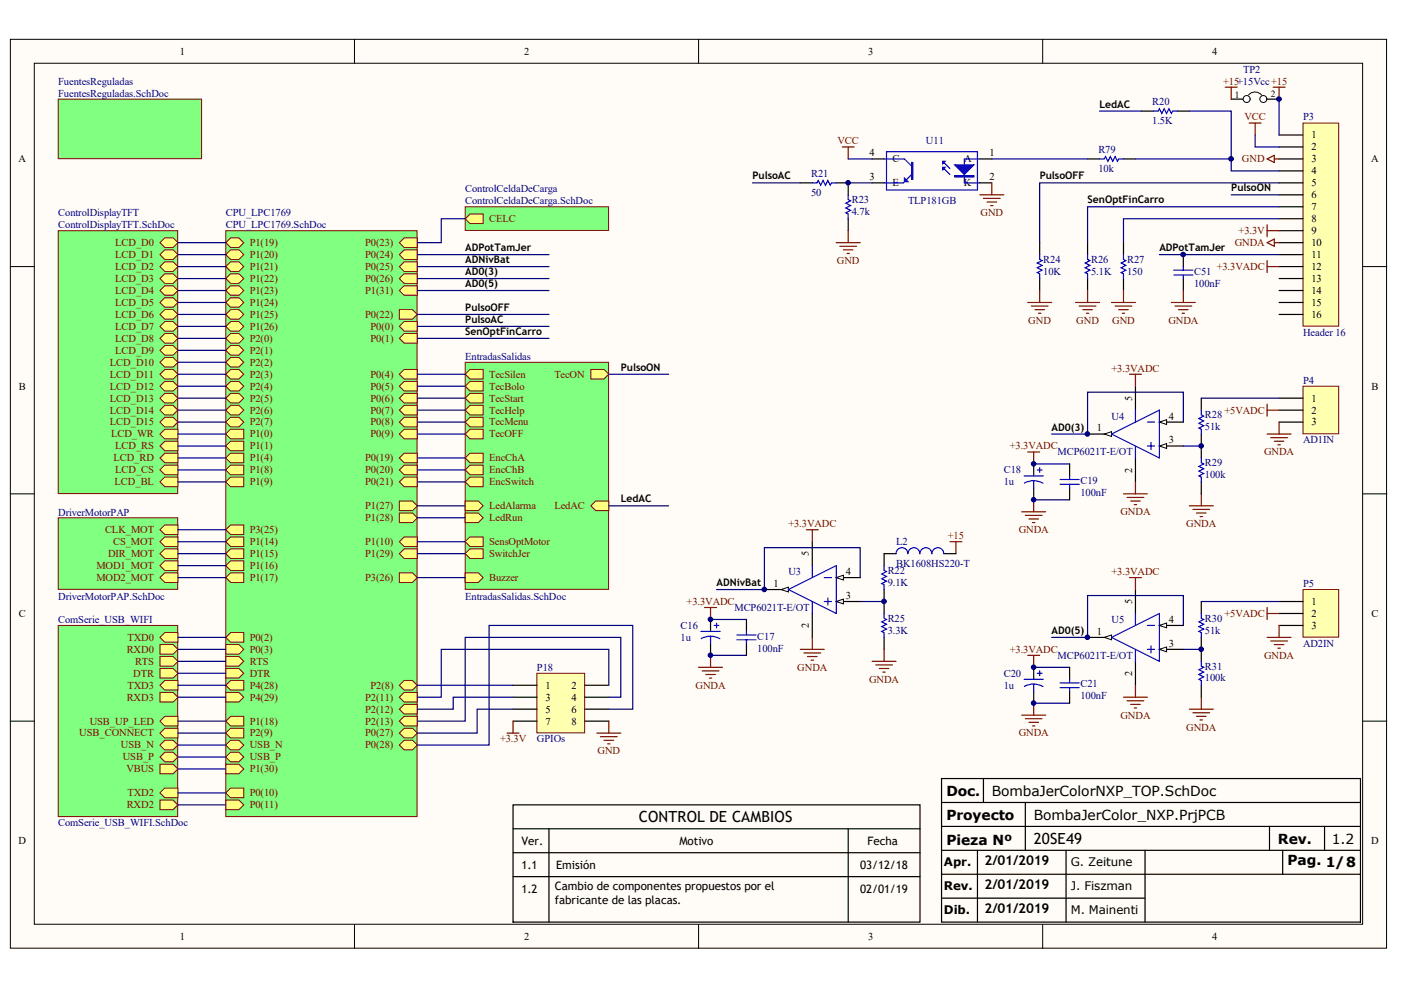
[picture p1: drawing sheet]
<svg xmlns="http://www.w3.org/2000/svg" width="297mm" height="210mm" viewBox="0 0 297 210" stroke-linecap="round" stroke-linejoin="round" font-family="sans-serif">
<defs><g id="words">
<g font-size="3.2">
<text x="135.4" y="174.2">CONTROL DE CAMBIOS</text>
<text x="219.2" y="179">20SE49</text>
</g>
<g font-size="2.9">
<text x="200.6" y="173.9">Proyecto</text>
<text x="200.6" y="168.8">Doc.</text>
<text x="210.3" y="168.8">BombaJerColorNXP_TOP.SchDoc</text>
<text x="219.2" y="173.9">BombaJerColor_NXP.PrjPCB</text>
<text x="200.6" y="179.2">Pieza Nº</text>
<text x="270.9" y="178.9">Rev.</text>
<text x="282.4" y="178.9">1.2</text>
<text x="208.8" y="183.5">2/01/2019</text>
<text x="273" y="183.5">Pag. 1/8</text>
<text x="208.8" y="188.6">2/01/2019</text>
<text x="208.8" y="193.6">2/01/2019</text>
</g>
<g font-size="2.5">
<text x="110.6" y="179.1">Ver.</text>
<text x="144.1" y="179.1">Motivo</text>
<text x="183.9" y="179.1">Fecha</text>
<text x="110.6" y="184.2">1.1</text>
<text x="117.9" y="184.2">Emisión</text>
<text x="182.4" y="184.2">03/12/18</text>
<text x="200.1" y="183.6">Apr.</text>
<text x="227" y="183.6">G. Zeitune</text>
<text x="110.6" y="189.3">1.2</text>
<text x="117.7" y="188.7">Cambio de componentes propuestos por el</text>
<text x="117.7" y="191.6">fabricante de las placas.</text>
<text x="182.4" y="189.3">02/01/19</text>
<text x="200.1" y="188.6">Rev.</text>
<text x="227" y="188.6">J. Fiszman</text>
<text x="200.1" y="193.7">Dib.</text>
<text x="227" y="193.7">M. Mainenti</text>
</g>
<g font-size="2.2">
<text x="38.2" y="11.6">1</text>
<text x="111.1" y="11.6">2</text>
<text x="184.1" y="11.6">3</text>
<text x="257" y="11.6">4</text>
<text x="233.1" y="22.8">LedAC</text>
<text x="278" y="29.3">1</text>
<text x="3.9" y="34.4">A</text>
<text x="184.3" y="33.2">4</text>
<text x="189.2" y="34.4">C</text>
<text x="204.4" y="34.4">A</text>
<text x="209.8" y="33.2">1</text>
<text x="278" y="31.9">2</text>
<text x="278" y="34.4">3</text>
<text x="290.7" y="34.4">A</text>
<text x="159.5" y="38.1">PulsoAC</text>
<text x="184.3" y="38.2">3</text>
<text x="189.2" y="39.5">E</text>
<text x="204.4" y="39.5">K</text>
<text x="209.8" y="38.2">2</text>
<text x="220.4" y="38.1">PulsoOFF</text>
<text x="261" y="40.6">PulsoON</text>
<text x="278" y="37">4</text>
<text x="278" y="39.5">5</text>
<text x="230.6" y="43.1">SenOptFinCarro</text>
<text x="278" y="42">6</text>
<text x="278" y="44.6">7</text>
<text x="278" y="47.1">8</text>
<text x="98.6" y="53.3">ADPotTamJer</text>
<text x="245.8" y="53.3">ADPotTamJer</text>
<text x="278" y="49.6">9</text>
<text x="278" y="52.2">10</text>
<text x="98.6" y="55.8">ADNivBat</text>
<text x="98.6" y="58.3">AD0(3)</text>
<text x="278" y="54.7">11</text>
<text x="278" y="57.2">12</text>
<text x="278" y="59.8">13</text>
<text x="98.6" y="66">PulsoOFF</text>
<text x="98.6" y="60.9">AD0(5)</text>
<text x="278" y="62.3">14</text>
<text x="278" y="64.9">15</text>
<text x="98.6" y="68.5">PulsoAC</text>
<text x="98.6" y="71">SenOptFinCarro</text>
<text x="278" y="67.4">16</text>
<text x="4" y="82.6">B</text>
<text x="131.6" y="78.6">PulsoON</text>
<text x="290.8" y="82.6">B</text>
<text x="240" y="84.9" transform="rotate(-90 240 84.9)">5</text>
<text x="247.8" y="88.9">4</text>
<text x="278" y="85.1">1</text>
<text x="278" y="87.7">2</text>
<text x="223" y="91.3">AD0(3)</text>
<text x="232.5" y="91.5">1</text>
<text x="247.8" y="94">3</text>
<text x="278" y="90.2">3</text>
<text x="240" y="100.3" transform="rotate(-90 240 100.3)">2</text>
<text x="131.6" y="106.5">LedAC</text>
<text x="171.5" y="117.9" transform="rotate(-90 171.5 117.9)">5</text>
<text x="151.9" y="124.3">ADNivBat</text>
<text x="164" y="124.5">1</text>
<text x="179.3" y="121.9">4</text>
<text x="4" y="130.8">C</text>
<text x="179.3" y="127">3</text>
<text x="240" y="128" transform="rotate(-90 240 128)">5</text>
<text x="278" y="128.3">1</text>
<text x="278" y="130.8">2</text>
<text x="290.8" y="130.8">C</text>
<text x="171.5" y="133.2" transform="rotate(-90 171.5 133.2)">2</text>
<text x="223" y="134.4">AD0(5)</text>
<text x="232.5" y="134.6">1</text>
<text x="247.8" y="137.1">3</text>
<text x="247.8" y="132.1">4</text>
<text x="278" y="133.3">3</text>
<text x="240" y="143.4" transform="rotate(-90 240 143.4)">2</text>
<text x="115.6" y="146">1</text>
<text x="115.6" y="148.5">3</text>
<text x="121.1" y="146">2</text>
<text x="121.1" y="148.5">4</text>
<text x="115.6" y="151.1">5</text>
<text x="115.6" y="153.6">7</text>
<text x="121.1" y="151.1">6</text>
<text x="121.1" y="153.6">8</text>
<text x="3.9" y="179">D</text>
<text x="290.7" y="179">D</text>
<text x="38.2" y="199.3">1</text>
<text x="111.1" y="199.3">2</text>
<text x="184.1" y="199.3">3</text>
<text x="257" y="199.3">4</text>
</g>
<g font-size="2.2" fill="#000080">
<text x="12.3" y="17.9">FuentesReguladas</text>
<text x="263.6" y="15.4">TP2</text>
<text x="12.3" y="20.5">FuentesReguladas.SchDoc</text>
<text x="244.3" y="22.2">R20</text>
<text x="244.3" y="26.3">1.5K</text>
<text x="276.3" y="25.5">P3</text>
<text x="196.3" y="30.6">U11</text>
<text x="232.9" y="32.4">R79</text>
<text x="98.6" y="40.8">ControlCeldaDeCarga</text>
<text x="172" y="37.5">R21</text>
<text x="172" y="41.5">50</text>
<text x="232.9" y="36.4">10k</text>
<text x="12.3" y="45.8">ControlDisplayTFT</text>
<text x="47.9" y="45.8">CPU_LPC1769</text>
<text x="98.6" y="43.3">ControlCeldaDeCarga.SchDoc</text>
<text x="180.6" y="43">R23</text>
<text x="180.6" y="45.6">4.7k</text>
<text x="192.5" y="43.3">TLP181GB</text>
<text x="12.3" y="48.4">ControlDisplayTFT.SchDoc</text>
<text x="47.9" y="48.4">CPU_LPC1769.SchDoc</text>
<text x="221.2" y="55.7">R24</text>
<text x="221.2" y="58.3">10K</text>
<text x="231.3" y="55.7">R26</text>
<text x="231.3" y="58.3">5.1K</text>
<text x="239" y="55.7">R27</text>
<text x="239" y="58.3">150</text>
<text x="253.2" y="58.3">C51</text>
<text x="253.2" y="60.8">100nF</text>
<text x="276.3" y="71.2">Header 16</text>
<text x="98.6" y="76.3">EntradasSalidas</text>
<text x="276.3" y="81.3">P4</text>
<text x="235.7" y="88.9">U4</text>
<text x="255.5" y="88.7">R28</text>
<text x="255.5" y="91.2">51k</text>
<text x="276.3" y="94">AD1IN</text>
<text x="212.8" y="100.4">C18</text>
<text x="224.2" y="96.6">MCP6021T-E/OT</text>
<text x="255.5" y="98.8">R29</text>
<text x="255.5" y="101.4">100k</text>
<text x="212.8" y="102.9">1u</text>
<text x="229.1" y="102.6">C19</text>
<text x="229.1" y="105.2">100nF</text>
<text x="12.3" y="109.5">DriverMotorPAP</text>
<text x="190" y="115.6">L2</text>
<text x="167.1" y="121.9">U3</text>
<text x="188.2" y="121.7">R22</text>
<text x="188.2" y="124.2">9.1K</text>
<text x="190" y="120.1">BK1608HS220-T</text>
<text x="276.3" y="124.5">P5</text>
<text x="12.3" y="127.2">DriverMotorPAP.SchDoc</text>
<text x="98.6" y="127.2">EntradasSalidas.SchDoc</text>
<text x="155.7" y="129.5">MCP6021T-E/OT</text>
<text x="188.2" y="131.8">R25</text>
<text x="255.5" y="131.8">R30</text>
<text x="12.3" y="132.1">ComSerie_USB_WIFI</text>
<text x="144.3" y="133.3">C16</text>
<text x="144.3" y="135.9">1u</text>
<text x="160.5" y="135.6">C17</text>
<text x="188.2" y="134.3">3.3K</text>
<text x="235.7" y="132.1">U5</text>
<text x="255.5" y="134.3">51k</text>
<text x="276.3" y="137.1">AD2IN</text>
<text x="113.9" y="142.2">P18</text>
<text x="160.5" y="138.1">100nF</text>
<text x="212.8" y="143.5">C20</text>
<text x="224.2" y="139.7">MCP6021T-E/OT</text>
<text x="255.5" y="142">R31</text>
<text x="212.8" y="146">1u</text>
<text x="229.1" y="145.8">C21</text>
<text x="229.1" y="148.3">100nF</text>
<text x="255.5" y="144.5">100k</text>
<text x="113.9" y="157.4">GPIOs</text>
<text x="12.3" y="175.2">ComSerie_USB_WIFI.SchDoc</text>
</g>
<g font-size="2.2" fill="#800000">
<text x="259.3" y="17.9">+15+15Vcc+15</text>
<text x="263.9" y="25.5">VCC</text>
<text x="177.6" y="30.6">VCC</text>
<text x="263.3" y="34.4">GND</text>
<text x="103.7" y="47.1">CELC</text>
<text x="207.9" y="45.8">GND</text>
<text x="24.4" y="52.2">LCD_D0</text>
<text x="52.9" y="52.2">P1(19)</text>
<text x="77.4" y="52.2">P0(23)</text>
<text x="261.8" y="52.2">GNDA</text>
<text x="262.6" y="49.6">+3.3V</text>
<text x="24.4" y="54.7">LCD_D1</text>
<text x="24.4" y="57.2">LCD_D2</text>
<text x="24.4" y="59.8">LCD_D3</text>
<text x="52.9" y="54.7">P1(20)</text>
<text x="52.9" y="57.2">P1(21)</text>
<text x="52.9" y="59.8">P1(22)</text>
<text x="77.4" y="54.7">P0(24)</text>
<text x="77.4" y="57.2">P0(25)</text>
<text x="77.4" y="59.8">P0(26)</text>
<text x="177.4" y="56">GND</text>
<text x="258" y="57.2">+3.3VADC</text>
<text x="24.4" y="62.3">LCD_D4</text>
<text x="24.4" y="64.9">LCD_D5</text>
<text x="52.9" y="62.3">P1(23)</text>
<text x="52.9" y="64.9">P1(24)</text>
<text x="77.4" y="62.3">P1(31)</text>
<text x="24.4" y="67.4">LCD_D6</text>
<text x="24.4" y="69.9">LCD_D7</text>
<text x="52.9" y="67.4">P1(25)</text>
<text x="52.9" y="69.9">P1(26)</text>
<text x="77.4" y="67.4">P0(22)</text>
<text x="78.6" y="69.9">P0(0)</text>
<text x="218" y="68.7">GND</text>
<text x="228.2" y="68.7">GND</text>
<text x="235.8" y="68.7">GND</text>
<text x="247.7" y="68.7">GNDA</text>
<text x="23.3" y="77.5">LCD_D10</text>
<text x="24.4" y="72.5">LCD_D8</text>
<text x="24.4" y="75">LCD_D9</text>
<text x="52.9" y="72.5">P2(0)</text>
<text x="52.9" y="75">P2(1)</text>
<text x="52.9" y="77.5">P2(2)</text>
<text x="78.6" y="72.5">P0(1)</text>
<text x="23.3" y="80.1">LCD_D11</text>
<text x="23.3" y="82.6">LCD_D12</text>
<text x="52.9" y="80.1">P2(3)</text>
<text x="52.9" y="82.6">P2(4)</text>
<text x="78.6" y="80.1">P0(4)</text>
<text x="78.6" y="82.6">P0(5)</text>
<text x="103.7" y="80.1">TecSilen</text>
<text x="103.7" y="82.6">TecBolo</text>
<text x="117.5" y="80.1">TecON</text>
<text x="235.7" y="78.8">+3.3VADC</text>
<text x="23.3" y="85.1">LCD_D13</text>
<text x="23.3" y="87.7">LCD_D14</text>
<text x="52.9" y="85.1">P2(5)</text>
<text x="52.9" y="87.7">P2(6)</text>
<text x="78.6" y="85.1">P0(6)</text>
<text x="78.6" y="87.7">P0(7)</text>
<text x="103.7" y="85.1">TecStart</text>
<text x="103.7" y="87.7">TecHelp</text>
<text x="259.6" y="87.7">+5VADC</text>
<text x="23.3" y="90.2">LCD_D15</text>
<text x="23.5" y="92.8">LCD_WR</text>
<text x="24.4" y="95.3">LCD_RS</text>
<text x="52.9" y="90.2">P2(7)</text>
<text x="52.9" y="92.8">P1(0)</text>
<text x="52.9" y="95.3">P1(1)</text>
<text x="78.6" y="90.2">P0(8)</text>
<text x="78.6" y="92.8">P0(9)</text>
<text x="103.7" y="90.2">TecMenu</text>
<text x="103.7" y="92.8">TecOFF</text>
<text x="214.1" y="95.3">+3.3VADC</text>
<text x="24" y="97.8">LCD_RD</text>
<text x="24.4" y="100.4">LCD_CS</text>
<text x="52.9" y="97.8">P1(4)</text>
<text x="52.9" y="100.4">P1(8)</text>
<text x="77.4" y="97.8">P0(19)</text>
<text x="77.4" y="100.4">P0(20)</text>
<text x="103.7" y="97.8">EncChA</text>
<text x="103.7" y="100.4">EncChB</text>
<text x="268" y="96.6">GNDA</text>
<text x="24.3" y="102.9">LCD_BL</text>
<text x="52.9" y="102.9">P1(9)</text>
<text x="77.4" y="102.9">P0(21)</text>
<text x="77.4" y="108">P1(27)</text>
<text x="103.7" y="102.9">EncSwitch</text>
<text x="103.7" y="108">LedAlarma</text>
<text x="117.5" y="108">LedAC</text>
<text x="22.3" y="113">CLK_MOT</text>
<text x="52.9" y="113">P3(25)</text>
<text x="77.4" y="110.5">P1(28)</text>
<text x="103.7" y="110.5">LedRun</text>
<text x="167.1" y="111.8">+3.3VADC</text>
<text x="216" y="113">GNDA</text>
<text x="237.6" y="109.2">GNDA</text>
<text x="251.5" y="111.8">GNDA</text>
<text x="22.9" y="118.1">DIR_MOT</text>
<text x="24" y="115.6">CS_MOT</text>
<text x="52.9" y="115.6">P1(14)</text>
<text x="52.9" y="118.1">P1(15)</text>
<text x="77.4" y="115.6">P1(10)</text>
<text x="77.4" y="118.1">P1(29)</text>
<text x="103.7" y="115.6">SensOptMotor</text>
<text x="103.7" y="118.1">SwitchJer</text>
<text x="201" y="114.3">+15</text>
<text x="20.4" y="120.6">MOD1_MOT</text>
<text x="20.4" y="123.2">MOD2_MOT</text>
<text x="52.9" y="120.6">P1(16)</text>
<text x="52.9" y="123.2">P1(17)</text>
<text x="77.4" y="123.2">P3(26)</text>
<text x="103.7" y="123.2">Buzzer</text>
<text x="235.7" y="121.9">+3.3VADC</text>
<text x="145.6" y="128.3">+3.3VADC</text>
<text x="259.6" y="130.8">+5VADC</text>
<text x="27" y="135.9">TXD0</text>
<text x="52.9" y="135.9">P0(2)</text>
<text x="26.9" y="138.4">RXD0</text>
<text x="28.3" y="143.5">DTR</text>
<text x="28.6" y="140.9">RTS</text>
<text x="52.9" y="138.4">P0(3)</text>
<text x="52.9" y="143.5">DTR</text>
<text x="52.9" y="140.9">RTS</text>
<text x="169" y="142.2">GNDA</text>
<text x="214.1" y="138.4">+3.3VADC</text>
<text x="268" y="139.7">GNDA</text>
<text x="26.9" y="148.5">RXD3</text>
<text x="27" y="146">TXD3</text>
<text x="52.9" y="146">P4(28)</text>
<text x="52.9" y="148.5">P4(29)</text>
<text x="77.4" y="148.5">P2(11)</text>
<text x="78.6" y="146">P2(8)</text>
<text x="147.5" y="146">GNDA</text>
<text x="184.3" y="144.7">GNDA</text>
<text x="19" y="153.6">USB_UP_LED</text>
<text x="52.9" y="153.6">P1(18)</text>
<text x="77.4" y="151.1">P2(12)</text>
<text x="77.4" y="153.6">P2(13)</text>
<text x="237.6" y="152.4">GNDA</text>
<text x="251.5" y="154.9">GNDA</text>
<text x="16.8" y="156.2">USB_CONNECT</text>
<text x="25.6" y="158.7">USB_N</text>
<text x="26" y="161.2">USB_P</text>
<text x="52.9" y="158.7">USB_N</text>
<text x="52.9" y="161.2">USB_P</text>
<text x="52.9" y="156.2">P2(9)</text>
<text x="77.4" y="156.2">P0(27)</text>
<text x="77.4" y="158.7">P0(28)</text>
<text x="106" y="157.4">+3.3V</text>
<text x="126.7" y="160">GND</text>
<text x="216" y="156.2">GNDA</text>
<text x="26.8" y="163.8">VBUS</text>
<text x="52.9" y="163.8">P1(30)</text>
<text x="26.9" y="171.4">RXD2</text>
<text x="27" y="168.8">TXD2</text>
<text x="52.9" y="168.8">P0(10)</text>
<text x="52.9" y="171.4">P0(11)</text>
</g>
<g font-size="2">
<text x="261.8" y="20.8">1</text>
<text x="269.4" y="20.6">2</text>
</g>
</g></defs>
<g fill="#fffcf8" stroke="#000" stroke-width=".21">
<path d="M2.2 8.3h291.8v192.7h-291.8z"/>
<path d="M7.3 13.4h281.6v182.6h-281.6z"/>
</g>
<path d="M75.2 8.3v5.1M148.1 8.3v5.1M221.1 8.3v5.1M2.2 56.5h5.1M289 56.5h5M2.2 104.7h5.1M289 104.7h5M2.2 152.9h5.1M289 152.9h5M75.2 196v5.1M148.1 196v5.1M221.1 196v5.1" fill="none" stroke="#000" stroke-width=".21"/>
<g fill="none" stroke="#000" stroke-width=".25">
<path d="M199.6 165.1h88.8v30.4h-88.8zM199.6 175.2h88.8M199.6 170.1h88.8M208.5 165.1v5M217.4 170.1v10.2M269.2 175.2v5.1M280.8 175.2v5.1M199.6 180.3h88.8M199.6 190.4h43.2M199.6 185.4h88.8M207.2 180.3v15.2M226 180.3v15.2"/>
<path d="M242.8 180.3v15.2M272 180.3v5.1"/>
</g>
<path d="M276.3 26.1h7.5v43.1h-7.5z" fill="#ffffb0" stroke="#800000" stroke-width=".21"/>
<g fill="none" stroke="#000" stroke-width=".25">
<path d="M169.7 38.8h2.5M177.3 38.8h2.5v2.5M242 23.6h2.5M249.6 23.6h2.6M271.2 28.6h5.1M271.2 31.2h5.1M271.2 33.7h5.1M271.2 36.2h5.1M271.2 38.8h5.1M179.8 46.4v2.5M220.4 51.5v2.5M220.4 59.1v2.5"/>
<path d="M230.6 51.5v2.5M230.6 59.1v2.5M238.2 51.5v2.5M238.2 59.1v2.5M271.2 41.3h5.1M271.2 43.8h5.1M271.2 46.4h5.1M271.2 48.9h5.1M271.2 51.5h5.1M271.2 54h5.1M271.2 56.5h5.1M271.2 59.1h5.1"/>
<path d="M271.2 61.6h5.1M271.2 64.1h5.1M271.2 66.7h5.1M187.4 117.4v2.5M187.4 125v5.1M187.4 135.1v2.6"/>
</g>
<g fill="none" stroke="#800000" stroke-width=".25">
<path d="M269.9 18.5h2.6M271.2 18.5v2.5M264.8 26.1h2.6M266.1 26.1v2.5M268.7 33.7l1.5-.8v1.6zM270.2 33.7h1M177.3 51.5h5.1M178.1 52.2h3.5M178.8 53h2M179.6 53.7h.5M179.8 48.9v2.6M268.7 51.5l1.5-.8v1.5z"/>
<path d="M268.7 47.6v2.6M268.7 55.3v2.5M268.7 48.9h2.5M268.7 56.5h2.5M270.2 51.5h1M217.9 64.1h5.1M218.7 64.9h3.5M219.4 65.7h2.1M220.2 66.4h.5M220.4 61.6v2.5M228 64.1h5.1M228.8 64.9h3.6"/>
<path d="M229.6 65.7h2M230.3 66.4h.5M230.6 61.6v2.5M235.7 64.1h5M236.4 64.9h3.6M237.2 65.7h2M237.9 66.4h.6M238.2 61.6v2.5M201.4 114.9h2.5M202.7 114.9v2.5M187.4 137.7v2.5M184.9 140.2h5.1"/>
<path d="M185.7 141h3.5M186.4 141.7h2.1M187.2 142.5h.5"/>
</g>
<path d="M159.5 38.8h10.2M233.1 23.6h8.9M252.2 23.6h8.8v12.6h10.2M266.1 28.6v2.6h5.1M271.2 38.8h-50.8v12.7M245.8 54h25.4M261 41.3h10.2M271.2 43.8h-40.6v7.7M182.4 127.5h5" fill="none" stroke="#000080" stroke-width=".25"/>
<path d="M172.2 38.8h1l.3-.5 .5 1 .5-1 .5 1 .5-1 .5 1 .3-.5h1M244.5 23.6h1.1l.2-.6 .5 1.1 .5-1.1 .5 1.1 .5-1.1 .5 1.1 .3-.5h1M179.8 41.3v1l.5 .3-1 .5 1 .5-1 .5 1 .5-1 .5 .5 .3v1M220.4 54v1l.5 .3-1 .5 1 .5-1 .5 1 .5-1 .5 .5 .2v1.1M230.6 54v1l.5 .3-1 .5 1 .5-1 .5 1 .5-1 .5 .5 .2v1.1M238.2 54v1l.5 .3-1 .5 1 .5-1 .5 1 .5-1 .5 .5 .2v1.1M187.4 119.9v1l.6 .3-1.1 .5 1.1 .5-1.1 .5 1.1 .5-1.1 .5 .5 .3v1M187.4 130.1v1l.6 .2-1.1 .5 1.1 .6-1.1 .5 1.1 .5-1.1 .5 .5 .2v1" fill="none" stroke="#00f" stroke-width=".25"/>
<path d="M47.9 48.9h40.5v124.2h-40.5z" fill="#80ff80" stroke="#800000" stroke-width=".21"/>
<g fill="#ffff80" stroke="#800000" stroke-width=".21">
<path d="M47.9 152.9l1-1h2.8v2h-2.8z" fill-rule="evenodd"/>
<path d="M47.9 162h2.8l1 1-1 1.1h-2.8z" fill-rule="evenodd"/>
<path d="M47.9 135.1l1-1h2.8v2.1h-2.8z" fill-rule="evenodd"/>
<path d="M47.9 136.7h2.8l1 1-1 1h-2.8z" fill-rule="evenodd"/>
<path d="M84.7 79.3l1-1h2.8v2.1h-2.8z" fill-rule="evenodd"/>
<path d="M84.7 81.9l1-1h2.8v2h-2.8z" fill-rule="evenodd"/>
<path d="M84.7 84.4l1-1h2.8v2h-2.8z" fill-rule="evenodd"/>
<path d="M84.7 87l1-1.1h2.8v2.1h-2.8z" fill-rule="evenodd"/>
<path d="M84.7 89.5l1-1h2.8v2h-2.8z" fill-rule="evenodd"/>
<path d="M84.7 92l1-1h2.8v2h-2.8z" fill-rule="evenodd"/>
<path d="M47.9 168.1l1-1h2.8v2h-2.8z" fill-rule="evenodd"/>
<path d="M84.7 97.1l1-1h2.8v2h-2.8z" fill-rule="evenodd"/>
<path d="M84.7 99.6l1-1h2.8v2.1h-2.8z" fill-rule="evenodd"/>
<path d="M84.7 102.2l1-1h2.8v2h-2.8z" fill-rule="evenodd"/>
<path d="M84.7 65.7h2.8l1 1-1 1h-2.8z" fill-rule="evenodd"/>
<path d="M84.7 51.5l1-1.1h2.8v2.1h-2.8z" fill-rule="evenodd"/>
<path d="M84.7 54l1-1h2.8v2h-2.8z" fill-rule="evenodd"/>
<path d="M84.7 56.5l1-1h2.8v2h-2.8z" fill-rule="evenodd"/>
<path d="M84.7 59.1l1-1.1h2.8v2.1h-2.8z" fill-rule="evenodd"/>
<path d="M84.7 155.4l1-1h1.8l1 1-1 1h-1.8z" fill-rule="evenodd"/>
<path d="M84.7 158l1-1h1.8l1 1-1 1h-1.8z" fill-rule="evenodd"/>
<path d="M47.9 51.5l1-1.1h1.8l1 1.1-1 1h-1.8z" fill-rule="evenodd"/>
<path d="M47.9 54l1-1h1.8l1 1-1 1h-1.8z" fill-rule="evenodd"/>
<path d="M47.9 56.5l1-1h1.8l1 1-1 1h-1.8z" fill-rule="evenodd"/>
<path d="M47.9 59.1l1-1.1h1.8l1 1.1-1 1h-1.8z" fill-rule="evenodd"/>
<path d="M47.9 61.6l1-1h1.8l1 1-1 1h-1.8z" fill-rule="evenodd"/>
<path d="M47.9 64.1l1-1h1.8l1 1-1 1h-1.8z" fill-rule="evenodd"/>
<path d="M47.9 66.7l1-1h1.8l1 1-1 1h-1.8z" fill-rule="evenodd"/>
<path d="M84.7 61.6l1-1h2.8v2h-2.8z" fill-rule="evenodd"/>
<path d="M47.9 71.7l1-1h1.8l1 1-1 1.1h-1.8z" fill-rule="evenodd"/>
<path d="M47.9 74.3l1-1h1.8l1 1-1 1h-1.8z" fill-rule="evenodd"/>
<path d="M47.9 76.8l1-1h1.8l1 1-1 1h-1.8z" fill-rule="evenodd"/>
<path d="M47.9 79.3l1-1h1.8l1 1-1 1.1h-1.8z" fill-rule="evenodd"/>
<path d="M47.9 81.9l1-1h1.8l1 1-1 1h-1.8z" fill-rule="evenodd"/>
<path d="M47.9 84.4l1-1h1.8l1 1-1 1h-1.8z" fill-rule="evenodd"/>
<path d="M47.9 87l1-1.1h1.8l1 1.1-1 1h-1.8z" fill-rule="evenodd"/>
<path d="M47.9 89.5l1-1h1.8l1 1-1 1h-1.8z" fill-rule="evenodd"/>
<path d="M47.9 145.3l1-1h2.8v2h-2.8z" fill-rule="evenodd"/>
<path d="M47.9 146.8h2.8l1 1-1 1h-2.8z" fill-rule="evenodd"/>
<path d="M84.7 69.2l1-1h2.8v2h-2.8z" fill-rule="evenodd"/>
<path d="M84.7 71.7l1-1h2.8v2.1h-2.8z" fill-rule="evenodd"/>
<path d="M47.9 169.6h2.8l1 1.1-1 1h-2.8z" fill-rule="evenodd"/>
<path d="M47.9 158l1-1h1.8l1 1-1 1h-1.8z" fill-rule="evenodd"/>
<path d="M47.9 160.5l1-1h1.8l1 1-1 1h-1.8z" fill-rule="evenodd"/>
<path d="M47.9 92l1-1h2.8v2h-2.8z" fill-rule="evenodd"/>
<path d="M47.9 94.6l1-1h2.8v2h-2.8z" fill-rule="evenodd"/>
<path d="M47.9 97.1l1-1h2.8v2h-2.8z" fill-rule="evenodd"/>
<path d="M47.9 99.6l1-1h2.8v2.1h-2.8z" fill-rule="evenodd"/>
<path d="M47.9 102.2l1-1h2.8v2h-2.8z" fill-rule="evenodd"/>
<path d="M84.7 114.9l1-1.1h2.8v2.1h-2.8z" fill-rule="evenodd"/>
<path d="M47.9 114.9l1-1.1h2.8v2.1h-2.8z" fill-rule="evenodd"/>
<path d="M47.9 117.4l1-1h2.8v2h-2.8z" fill-rule="evenodd"/>
<path d="M47.9 119.9l1-1h2.8v2h-2.8z" fill-rule="evenodd"/>
<path d="M47.9 122.5l1-1.1h2.8v2.1h-2.8z" fill-rule="evenodd"/>
<path d="M47.9 69.2l1-1h1.8l1 1-1 1h-1.8z" fill-rule="evenodd"/>
<path d="M84.7 106.2h2.8l1 1-1 1.1h-2.8z" fill-rule="evenodd"/>
<path d="M84.7 108.8h2.8l1 1-1 1h-2.8z" fill-rule="evenodd"/>
<path d="M84.7 117.4l1-1h2.8v2h-2.8z" fill-rule="evenodd"/>
<path d="M84.7 145.3l1-1h1.8l1 1-1 1h-1.8z" fill-rule="evenodd"/>
<path d="M47.9 155.4l1-1h2.8v2h-2.8z" fill-rule="evenodd"/>
<path d="M84.7 147.8l1-1h2.8v2h-2.8z" fill-rule="evenodd"/>
<path d="M84.7 150.4l1-1.1h2.8v2.1h-2.8z" fill-rule="evenodd"/>
<path d="M84.7 152.9l1-1h2.8v2h-2.8z" fill-rule="evenodd"/>
<path d="M47.9 112.3l1-1h2.8v2h-2.8z" fill-rule="evenodd"/>
<path d="M84.7 121.4h2.8l1 1.1-1 1h-2.8z" fill-rule="evenodd"/>
<path d="M47.9 141.7h2.8l1 1.1-1 1h-2.8z" fill-rule="evenodd"/>
<path d="M47.9 139.2h2.8l1 1-1 1h-2.8z" fill-rule="evenodd"/>
</g>
<path d="M12.3 132.6h25.4v40.5h-25.4z" fill="#80ff80" stroke="#800000" stroke-width=".21"/>
<g fill="#ffff80" stroke="#800000" stroke-width=".21">
<path d="M33.9 139.2h2.8l1 1-1 1h-2.8z" fill-rule="evenodd"/>
<path d="M33.9 141.7h2.8l1 1.1-1 1h-2.8z" fill-rule="evenodd"/>
<path d="M33.9 135.1l1-1h2.8v2.1h-2.8z" fill-rule="evenodd"/>
<path d="M33.9 145.3l1-1h2.8v2h-2.8z" fill-rule="evenodd"/>
<path d="M33.9 136.7h2.8l1 1-1 1h-2.8z" fill-rule="evenodd"/>
<path d="M33.9 146.8h2.8l1 1-1 1h-2.8z" fill-rule="evenodd"/>
<path d="M33.9 152.9l1-1h2.8v2h-2.8z" fill-rule="evenodd"/>
<path d="M33.9 155.4l1-1h2.8v2h-2.8z" fill-rule="evenodd"/>
<path d="M33.9 158l1-1h1.8l1 1-1 1h-1.8z" fill-rule="evenodd"/>
<path d="M33.9 160.5l1-1h1.8l1 1-1 1h-1.8z" fill-rule="evenodd"/>
<path d="M33.9 162h2.8l1 1-1 1.1h-2.8z" fill-rule="evenodd"/>
<path d="M33.9 168.1l1-1h2.8v2h-2.8z" fill-rule="evenodd"/>
<path d="M33.9 169.6h2.8l1 1.1-1 1h-2.8z" fill-rule="evenodd"/>
</g>
<path d="M12.3 48.9h25.4v55.8h-25.4z" fill="#80ff80" stroke="#800000" stroke-width=".21"/>
<g fill="#ffff80" stroke="#800000" stroke-width=".21">
<path d="M33.9 51.5l1-1.1h1.8l1 1.1-1 1h-1.8z" fill-rule="evenodd"/>
<path d="M33.9 54l1-1h1.8l1 1-1 1h-1.8z" fill-rule="evenodd"/>
<path d="M33.9 56.5l1-1h1.8l1 1-1 1h-1.8z" fill-rule="evenodd"/>
<path d="M33.9 59.1l1-1.1h1.8l1 1.1-1 1h-1.8z" fill-rule="evenodd"/>
<path d="M33.9 61.6l1-1h1.8l1 1-1 1h-1.8z" fill-rule="evenodd"/>
<path d="M33.9 64.1l1-1h1.8l1 1-1 1h-1.8z" fill-rule="evenodd"/>
<path d="M33.9 66.7l1-1h1.8l1 1-1 1h-1.8z" fill-rule="evenodd"/>
<path d="M33.9 69.2l1-1h1.8l1 1-1 1h-1.8z" fill-rule="evenodd"/>
<path d="M33.9 71.7l1-1h1.8l1 1-1 1.1h-1.8z" fill-rule="evenodd"/>
<path d="M33.9 74.3l1-1h1.8l1 1-1 1h-1.8z" fill-rule="evenodd"/>
<path d="M33.9 76.8l1-1h1.8l1 1-1 1h-1.8z" fill-rule="evenodd"/>
<path d="M33.9 79.3l1-1h1.8l1 1-1 1.1h-1.8z" fill-rule="evenodd"/>
<path d="M33.9 81.9l1-1h1.8l1 1-1 1h-1.8z" fill-rule="evenodd"/>
<path d="M33.9 84.4l1-1h1.8l1 1-1 1h-1.8z" fill-rule="evenodd"/>
<path d="M33.9 87l1-1.1h1.8l1 1.1-1 1h-1.8z" fill-rule="evenodd"/>
<path d="M33.9 89.5l1-1h1.8l1 1-1 1h-1.8z" fill-rule="evenodd"/>
<path d="M33.9 92l1-1h2.8v2h-2.8z" fill-rule="evenodd"/>
<path d="M33.9 94.6l1-1h2.8v2h-2.8z" fill-rule="evenodd"/>
<path d="M33.9 97.1l1-1h2.8v2h-2.8z" fill-rule="evenodd"/>
<path d="M33.9 99.6l1-1h2.8v2.1h-2.8z" fill-rule="evenodd"/>
<path d="M33.9 102.2l1-1h2.8v2h-2.8z" fill-rule="evenodd"/>
</g>
<path d="M12.3 109.8h25.4v15.1h-25.4z" fill="#80ff80" stroke="#800000" stroke-width=".21"/>
<g fill="#ffff80" stroke="#800000" stroke-width=".21">
<path d="M33.9 112.3l1-1h2.8v2h-2.8z" fill-rule="evenodd"/>
<path d="M33.9 114.9l1-1.1h2.8v2.1h-2.8z" fill-rule="evenodd"/>
<path d="M33.9 117.4l1-1h2.8v2h-2.8z" fill-rule="evenodd"/>
<path d="M33.9 119.9l1-1h2.8v2h-2.8z" fill-rule="evenodd"/>
<path d="M33.9 122.5l1-1.1h2.8v2.1h-2.8z" fill-rule="evenodd"/>
</g>
<path d="M98.6 43.8h30.4v5.1h-30.4z" fill="#80ff80" stroke="#800000" stroke-width=".21"/>
<path d="M98.6 46.4l1-1h2.8v2h-2.8z" fill-rule="evenodd" fill="#ffff80" stroke="#800000" stroke-width=".21"/>
<path d="M98.6 76.8h30.4v48.1h-30.4z" fill="#80ff80" stroke="#800000" stroke-width=".21"/>
<g fill="#ffff80" stroke="#800000" stroke-width=".21">
<path d="M98.6 79.3l1-1h2.8v2.1h-2.8z" fill-rule="evenodd"/>
<path d="M98.6 81.9l1-1h2.8v2h-2.8z" fill-rule="evenodd"/>
<path d="M98.6 84.4l1-1h2.8v2h-2.8z" fill-rule="evenodd"/>
<path d="M98.6 87l1-1.1h2.8v2.1h-2.8z" fill-rule="evenodd"/>
<path d="M98.6 89.5l1-1h2.8v2h-2.8z" fill-rule="evenodd"/>
<path d="M98.6 92l1-1h2.8v2h-2.8z" fill-rule="evenodd"/>
<path d="M125.3 78.3h2.8l1 1-1 1.1h-2.8z" fill-rule="evenodd"/>
<path d="M98.6 97.1l1-1h2.8v2h-2.8z" fill-rule="evenodd"/>
<path d="M98.6 99.6l1-1h2.8v2.1h-2.8z" fill-rule="evenodd"/>
<path d="M98.6 102.2l1-1h2.8v2h-2.8z" fill-rule="evenodd"/>
<path d="M98.6 106.2h2.8l1 1-1 1.1h-2.8z" fill-rule="evenodd"/>
<path d="M98.6 108.8h2.8l1 1-1 1h-2.8z" fill-rule="evenodd"/>
<path d="M125.3 107.2l1-1h2.8v2.1h-2.8z" fill-rule="evenodd"/>
<path d="M98.6 114.9l1-1.1h2.8v2.1h-2.8z" fill-rule="evenodd"/>
<path d="M98.6 117.4l1-1h2.8v2h-2.8z" fill-rule="evenodd"/>
<path d="M98.6 121.4h2.8l1 1.1-1 1h-2.8z" fill-rule="evenodd"/>
</g>
<g fill="none" stroke="#000080" stroke-width=".25">
<path d="M37.7 54h10.2M37.7 56.5h10.2M37.7 51.5h10.2M37.7 59.1h10.2M88.5 54h27.9M88.5 56.5h27.9M98.6 46.4h-5v5.1h-5.1M37.7 79.3h10.2M37.7 61.6h10.2M37.7 64.1h10.2M37.7 66.7h10.2M37.7 69.2h10.2"/>
<path d="M37.7 71.7h10.2M37.7 74.3h10.2M37.7 76.8h10.2M88.5 66.7h27.9M88.5 69.2h27.9M88.5 71.7h27.9M129.1 79.3h12.7M37.7 81.9h10.2M37.7 84.4h10.2M37.7 87h10.2M37.7 89.5h10.2M37.7 92h10.2"/>
<path d="M37.7 94.6h10.2M37.7 97.1h10.2M37.7 99.6h10.2M37.7 102.2h10.2M129.1 107.2h12.7"/>
</g>
<path d="M172.2 114.9v5M177.3 127.5h5.1" fill="none" stroke="#000" stroke-width=".25"/>
<path d="M177.3 127.5l1.5-.5v1z" fill="#fffcf8" stroke="#000" stroke-width=".21"/>
<path d="M177.3 122.5h5.1" fill="none" stroke="#000" stroke-width=".25"/>
<path d="M177.3 122.5l1.5-.5v1z" fill="#fffcf8" stroke="#000" stroke-width=".21"/>
<path d="M162.1 125h5M172.2 130.1v5" fill="none" stroke="#000" stroke-width=".25"/>
<path d="M165.6 125l1.5-.5v1z" fill="#fffcf8" stroke="#000" stroke-width=".21"/>
<g fill="none" stroke="#00f" stroke-width=".25">
<path d="M172.2 119.9v2.6M148.6 133.9h4.1M150.6 134.9l.9 .1 1.1 .4M150.6 134.9l-1.2 .2-.7 .3M150.6 134.9v1.5M151.4 132.6h1M151.9 132.1v1M156.2 134.6h4.1M156.2 135.7h4.1M158.3 133.9v.7M158.3 135.7v.7M167.1 125l10.2-5.1v10.2z"/>
<path d="M172.2 127.5v2.6M174.8 122.5h1.5M174.8 127.5h1.5M175.5 126.8v1.5"/>
</g>
<g fill="none" stroke="#800000" stroke-width=".25">
<path d="M171 112.3h2.5M172.2 112.3v2.6M149.4 128.8h2.5M150.6 128.8v2.5M150.6 138.9v2.6M169.7 137.7h5.1M170.4 138.4h3.6M171.2 139.2h2M172 140h.5M172.2 135.1v2.6M148.1 141.5h5.1M148.9 142.2h3.5"/>
<path d="M149.6 143h2.1M150.4 143.8h.5"/>
</g>
<path d="M37.7 112.3h10.2M37.7 114.9h10.2M37.7 117.4h10.2M37.7 119.9h10.2M37.7 122.5h10.2M150.6 131.3h7.7M150.6 138.9h7.7" fill="none" stroke="#000080" stroke-width=".25"/>
<path d="M150.6 131.3v2.6M150.6 136.4v2.5M158.3 131.3v2.6M158.3 136.4v2.5" fill="none" stroke="#000" stroke-width=".25"/>
<path d="M12.3 21h30.4v12.6h-30.4z" fill="#80ff80" stroke="#800000" stroke-width=".21"/>
<g fill="none" stroke="#000080" stroke-width=".25">
<path d="M88.5 59.1h27.9M88.5 79.3h10.1M88.5 61.6h27.9M88.5 81.9h10.1M88.5 84.4h10.1M88.5 87h10.1M88.5 89.5h10.1M88.5 92h10.1M88.5 97.1h10.1M88.5 99.6h10.1M88.5 102.2h10.1M88.5 107.2h10.1"/>
<path d="M88.5 109.8h10.1M88.5 114.9h10.1M88.5 117.4h10.1M37.7 135.1h10.2M37.7 137.7h10.2M88.5 122.5h10.1M37.7 140.2h10.2M37.7 142.8h10.2M37.7 145.3h10.2M37.7 147.8h10.2M37.7 152.9h10.2M37.7 155.4h10.2"/>
<path d="M37.7 158h10.2M37.7 160.5h10.2M37.7 163h10.2M37.7 168.1h10.2M37.7 170.7h10.2"/>
</g>
<path d="M240.7 81.9v5.1M245.8 94.6h5.1M187.4 117.4h2.6M200.1 117.4h2.6" fill="none" stroke="#000" stroke-width=".25"/>
<path d="M192.5 117.4a1.24 1.24 0 0 0-1.3-1.3 1.24 1.24 0 0 0-1.2 1.3M195 117.4a1.24 1.24 0 0 0-1.2-1.3 1.24 1.24 0 0 0-1.3 1.3M197.5 117.4a1.24 1.24 0 0 0-1.2-1.3 1.24 1.24 0 0 0-1.2 1.3M200.1 117.4a1.24 1.24 0 0 0-1.3-1.3 1.24 1.24 0 0 0-1.2 1.3" fill="none" stroke="#00f" stroke-width=".25"/>
<path d="M245.8 94.6l1.5-.5v1z" fill="#fffcf8" stroke="#000" stroke-width=".21"/>
<path d="M245.8 89.5h5.1" fill="none" stroke="#000" stroke-width=".25"/>
<path d="M245.8 89.5l1.5-.5v1z" fill="#fffcf8" stroke="#000" stroke-width=".21"/>
<path d="M230.6 92h5.1M240.7 97.1v5.1" fill="none" stroke="#000" stroke-width=".25"/>
<path d="M234.1 92l1.6-.5v1z" fill="#fffcf8" stroke="#000" stroke-width=".21"/>
<path d="M235.7 92l10.1-5v10.1zM240.7 87v2.5M240.7 94.6v2.5M243.3 89.5h1.5M243.3 94.6h1.5M244 93.8v1.5" fill="none" stroke="#00f" stroke-width=".25"/>
<path d="M240.7 125v5.1M245.8 137.7h5.1" fill="none" stroke="#000" stroke-width=".25"/>
<path d="M245.8 137.7l1.5-.5v1z" fill="#fffcf8" stroke="#000" stroke-width=".21"/>
<path d="M245.8 132.6h5.1" fill="none" stroke="#000" stroke-width=".25"/>
<path d="M245.8 132.6l1.5-.5v1z" fill="#fffcf8" stroke="#000" stroke-width=".21"/>
<path d="M230.6 135.1h5.1M240.7 140.2v5.1" fill="none" stroke="#000" stroke-width=".25"/>
<path d="M234.1 135.1l1.6-.5v1.1z" fill="#fffcf8" stroke="#000" stroke-width=".21"/>
<g fill="none" stroke="#00f" stroke-width=".25">
<path d="M219.9 99.6h1M220.4 99.1v1M254.7 87v1l.5 .2-1 .5 1 .5-1 .5 1 .6-1 .5 .5 .2v1M254.7 97.1v1l.5 .3-1 .5 1 .5-1 .5 1 .5-1 .5 .5 .3v1M217.1 100.9h4.1M219.2 101.9l.8 .1 1.1 .5M219.2 101.9l-1.3 .2-.7 .3M219.2 101.9v1.5M224.7 101.7h4.1M224.7 102.7h4.1M226.8 100.9v.8M226.8 102.7v.7"/>
<path d="M235.7 135.1l10.1-5v10.1zM240.7 130.1v2.5M240.7 137.7v2.5M243.3 132.6h1.5M243.3 137.7h1.5M244 136.9v1.5M254.7 130.1v1l.5 .2-1 .5 1 .6-1 .5 1 .5-1 .5 .5 .2v1M217.1 144h4.1M219.2 145l.8 .1 1.1 .5M219.2 145l-1.3 .2-.7 .3M219.2 145v1.6M219.9 142.8h1"/>
<path d="M220.4 142.2v1.1M224.7 144.8h4.1M224.7 145.8h4.1M226.8 144v.8M226.8 145.8v.8M254.7 140.2v1l.5 .3-1 .5 1 .5-1 .5 1 .5-1 .5 .5 .3v1"/>
</g>
<g fill="none" stroke="#800000" stroke-width=".25">
<path d="M239.5 79.3h2.5M240.7 79.3v2.6M217.9 95.8h2.5M219.2 95.8v2.6M216.6 108.5h5.1M217.4 109.3h3.5M218.2 110h2M218.9 110.8h.5M219.2 106v2.5M238.2 104.7h5.1M239 105.5h3.5M239.7 106.2h2.1"/>
<path d="M240.5 107h.5M240.7 102.2v2.5M252.2 107.2h5M252.9 108h3.6M253.7 108.8h2M254.4 109.5h.5M254.7 104.7v2.5M217.9 138.9h2.5M219.2 138.9v2.6M239.5 122.5h2.5M240.7 122.5v2.5M216.6 151.6h5.1"/>
<path d="M217.4 152.4h3.5M218.2 153.2h2M218.9 153.9h.5M219.2 149.1v2.5M238.2 147.8h5.1M239 148.6h3.5M239.7 149.3h2.1M240.5 150.1h.5M240.7 145.3v2.5M252.2 150.4h5M252.9 151.1h3.6M253.7 151.9h2"/>
<path d="M254.4 152.6h.5M254.7 147.8v2.6"/>
</g>
<path d="M219.2 98.4h7.6M250.9 94.6h3.8M219.2 106h7.6M250.9 137.7h3.8M219.2 141.5h7.6M219.2 149.1h7.6" fill="none" stroke="#000080" stroke-width=".25"/>
<g fill="none" stroke="#000" stroke-width=".25">
<path d="M219.2 98.4v2.5M226.8 98.4v2.5M254.7 84.4v2.6M254.7 92v5.1M219.2 103.4v2.6M226.8 103.4v2.6M254.7 102.2v2.5M254.7 127.5v2.6M254.7 135.1v5.1M219.2 141.5v2.5M219.2 146.6v2.5M226.8 141.5v2.5"/>
<path d="M226.8 146.6v2.5M254.7 145.3v2.5"/>
</g>
<path d="M276.3 81.9h7.5v10.1h-7.5z" fill="#ffffb0" stroke="#800000" stroke-width=".21"/>
<path d="M271.2 84.4h5.1M271.2 87h5.1M271.2 89.5h5.1" fill="none" stroke="#000" stroke-width=".25"/>
<path d="M276.3 125h7.5v10.1h-7.5z" fill="#ffffb0" stroke="#800000" stroke-width=".21"/>
<path d="M271.2 127.5h5.1M271.2 130.1h5.1M271.2 132.6h5.1" fill="none" stroke="#000" stroke-width=".25"/>
<path d="M254.7 84.4h16.5M254.7 127.5h16.5" fill="none" stroke="#000080" stroke-width=".25"/>
<g fill="none" stroke="#800000" stroke-width=".25">
<path d="M268.7 85.7v2.5M268.7 87h2.5M268.7 92h5M269.4 92.8h3.6M270.2 93.6h2M270.9 94.3h.5M271.2 89.5v2.5M268.7 128.8v2.5M268.7 130.1h2.5M268.7 135.1h5M269.4 135.9h3.6M270.2 136.7h2"/>
<path d="M270.9 137.4h.5M271.2 132.6v2.5"/>
</g>
<path d="M113.8 142.8h10.2v12.6h-10.2z" fill="#ffffb0" stroke="#800000" stroke-width=".21"/>
<g fill="none" stroke="#000" stroke-width=".25">
<path d="M184.9 33.7h2.5M184.9 38.8h2.5M207.7 33.7h2.6M207.7 38.8h2.6M230.6 33.7h2.5M238.2 33.7h2.5M261 21h2.6M268.7 21h2.5M250.9 54v2.5M250.9 59.1v2.5M108.8 145.3h5.1M108.8 147.8h5.1"/>
<path d="M108.8 150.4h5.1M108.8 152.9h5.1M124 145.3h5.1M124 147.8h5.1M124 150.4h5.1M124 152.9h5.1"/>
</g>
<g fill="none" stroke="#000080" stroke-width=".25">
<path d="M179.8 33.7h5.1M179.8 38.8h5.1M210.3 33.7h20.3M240.7 33.7h20.3M271.2 46.4h-33v5.1M250.9 89.5v-6.3h-20.3v8.8h-7.6M182.4 122.5v-6.4h-20.3v8.9h-10.2M250.9 132.6v-6.3h-20.3v8.8h-7.6M88.5 145.3h20.3M108.8 147.8h-12.7v2.6h-7.6M108.8 150.4h-7.6v5h-12.7M129.1 145.3v-7.6h-35.5v10.1h-5.1"/>
<path d="M129.1 147.8h2.5v-12.7h-33v17.8h-10.1M129.1 150.4h5.1v-17.8h-30.5v25.4h-15.2"/>
</g>
<g fill="none" stroke="#800000" stroke-width=".25">
<path d="M178.6 31.2h2.5M179.8 31.2v2.5M210.3 38.8v2.5M207.7 41.3h5.1M208.5 42.1h3.6M209.3 42.8h2M210 43.6h.5M248.3 64.1h5.1M249.1 64.9h3.6M249.9 65.7h2M250.6 66.4h.5M250.9 61.6v2.5"/>
<path d="M107.5 155.4h2.5M108.8 152.9v2.5M126.5 155.4h5.1M127.3 156.2h3.6M128.1 157h2M128.8 157.7h.5M129.1 152.9v2.5"/>
</g>
<path d="M187.4 33.7h4.4l1.5 1.5M188 32.2h19.2v8.1h-19.2zM193.3 37l-1.8 1.8h-4.1M199.9 35.5l1.5 1.5M199.9 34.2l1.5 1.5M207.7 33.7h-3.3v5.1h3.3M233.1 33.7h1l.3-.5 .5 1 .5-1 .5 1 .5-1 .5 1 .3-.5h1M248.9 57.3h4M248.9 58.3h4M250.9 56.5v.8M250.9 58.3v.8" fill="none" stroke="#00f" stroke-width=".25"/>
<g fill="#00f" stroke="#00f" stroke-width=".25">
<path d="M202.4 35h4.1l-2.1 2z"/>
<path d="M199.9 34.2h.5l-.5 .5z"/>
<path d="M199.9 35.5h.5l-.5 .5z"/>
<path d="M191.8 37.8l.7 .7h-.7z"/>
<path d="M202.4 37.2h4.1v.3h-4.1z" fill-rule="evenodd"/>
<path d="M193.3 34.5h.2v3.5h-.2z" fill-rule="evenodd"/>
</g>
<g fill="#fff" stroke="#000" stroke-width=".21">
<circle cx="267.9" cy="21" r=".74"/>
<circle cx="264.3" cy="21" r=".74"/>
</g>
<path d="M264.7 20.1a1.75 1.75 0 0 1 2.8 .1" fill="none" stroke="#000" stroke-width=".21"/>
<path d="M259.8 18.5h2.5M261 18.5v2.5" fill="none" stroke="#800000" stroke-width=".25"/>
<path d="M271.2 21v7.6" fill="none" stroke="#000080" stroke-width=".25"/>
<path d="M108.8 170.7h86.3v24.8h-86.3zM108.8 175.7h86.3M116.4 175.7v19.8M179.8 175.7v19.8M108.8 180.8h86.3M108.8 185.9h86.3" fill="none" stroke="#000" stroke-width=".25"/>
<g fill="#000080" stroke="#000080" stroke-width=".21">
<circle cx="150.6" cy="138.9" r=".48"/>
<circle cx="150.6" cy="131.3" r=".48"/>
<circle cx="162" cy="125" r=".48"/>
<circle cx="179.8" cy="38.7" r=".48"/>
<circle cx="187.4" cy="127.5" r=".48"/>
<circle cx="219.1" cy="149.1" r=".48"/>
<circle cx="219.1" cy="141.5" r=".48"/>
<circle cx="219.1" cy="106" r=".48"/>
<circle cx="219.1" cy="98.3" r=".48"/>
<circle cx="230.6" cy="135.1" r=".49"/>
<circle cx="230.6" cy="92" r=".49"/>
<circle cx="250.9" cy="54" r=".49"/>
<circle cx="254.7" cy="137.7" r=".48"/>
<circle cx="254.7" cy="94.5" r=".48"/>
<circle cx="261" cy="33.7" r=".49"/>
<circle cx="271.2" cy="21" r=".49"/>
</g>
<use href="#words"/>
</svg>
